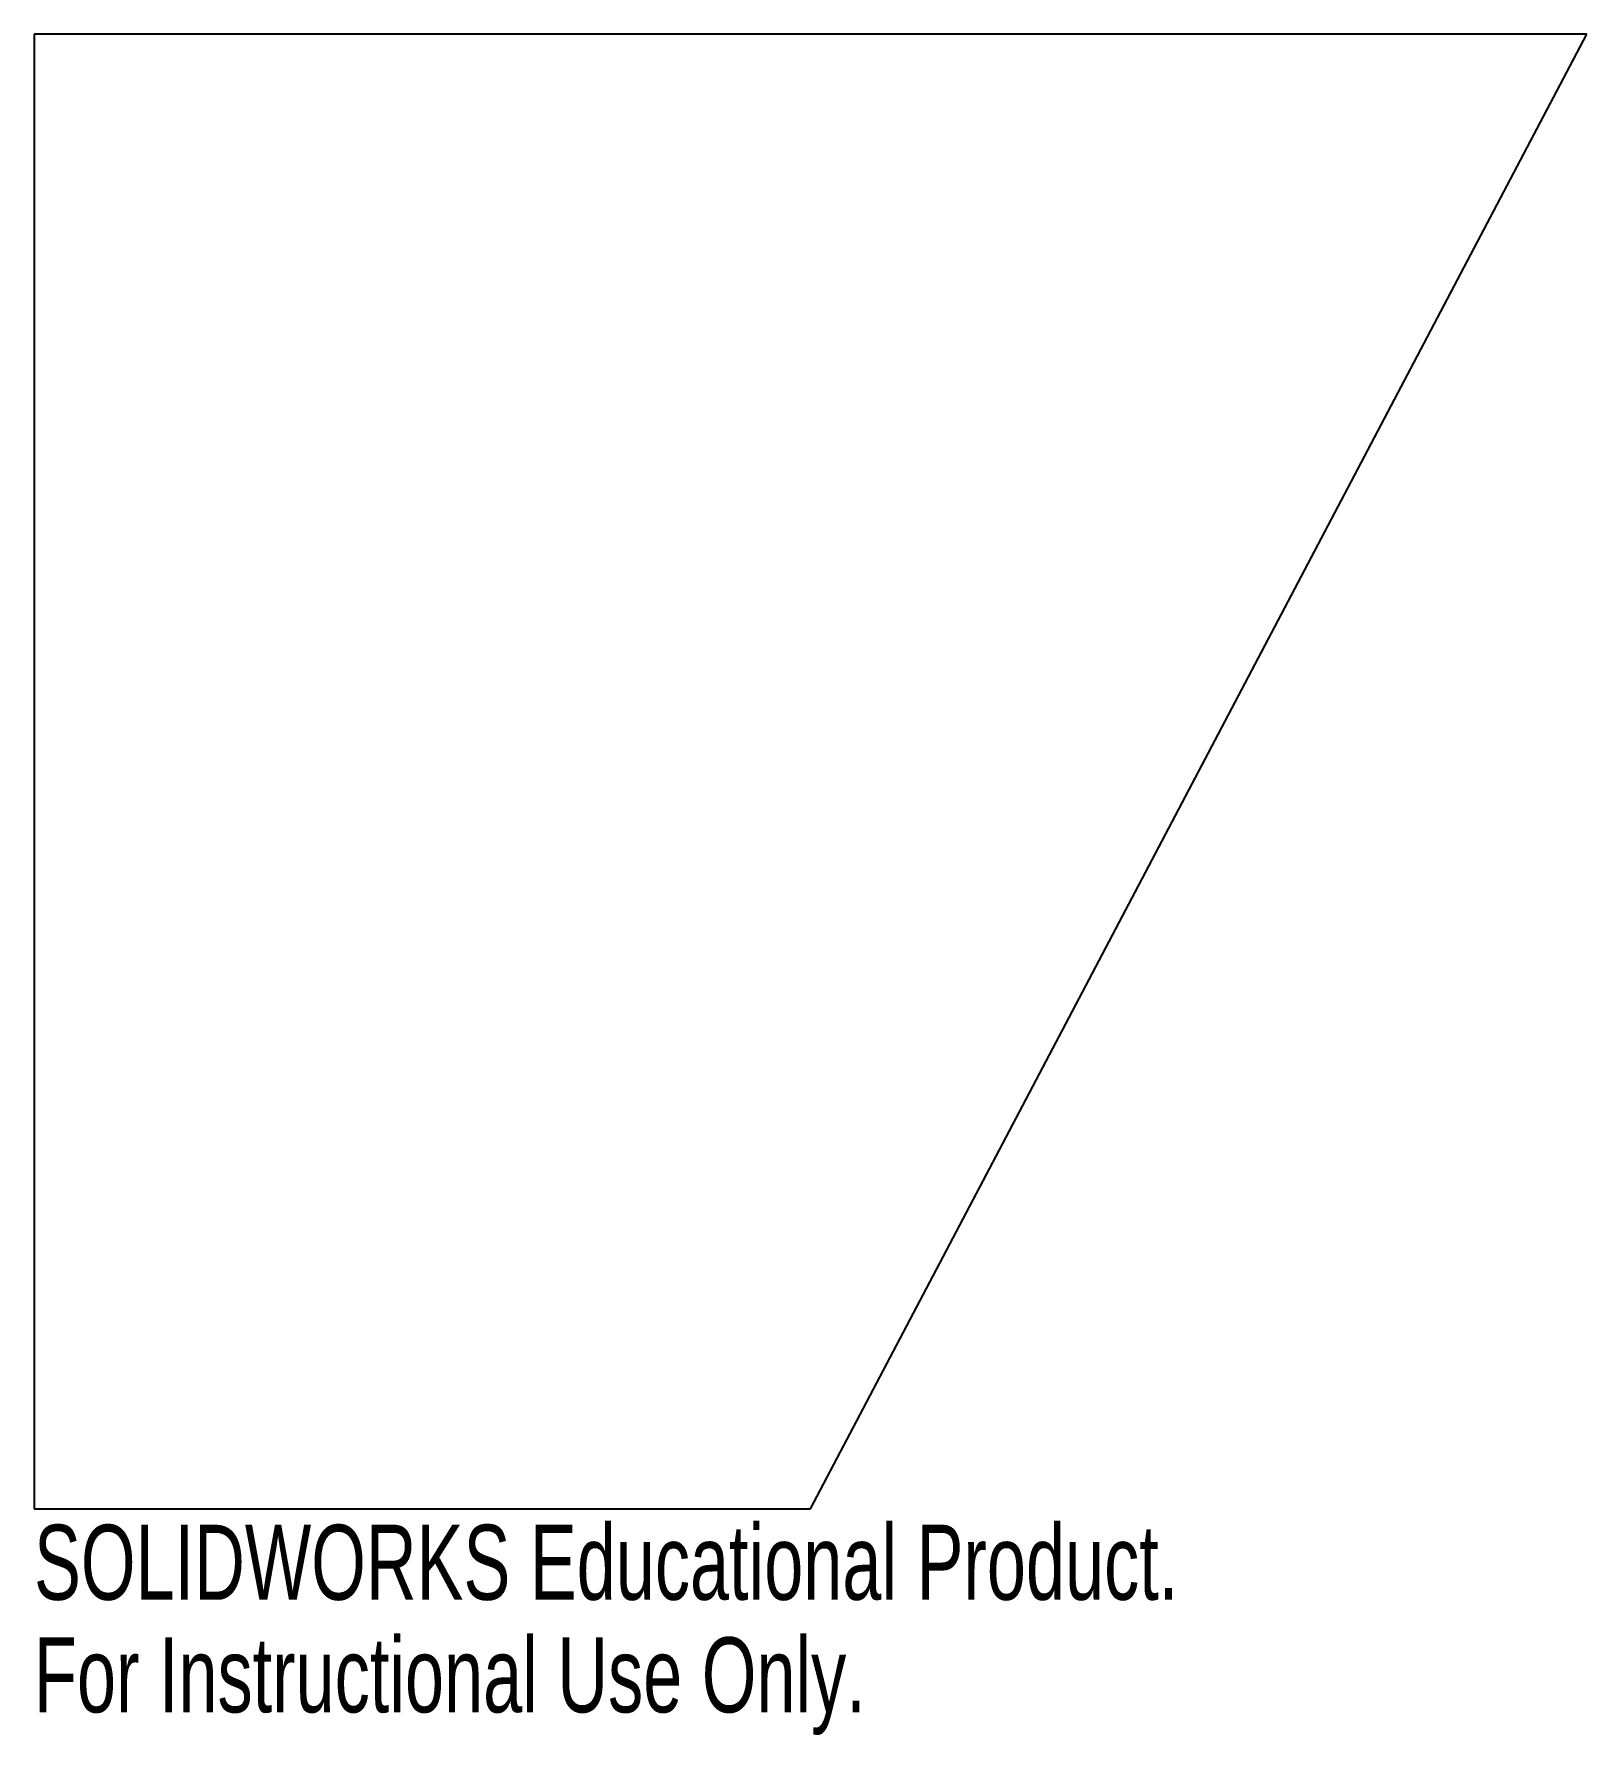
# Model space of a CAD drawing. Header units: millimetres. Extents: x 0 to 100, y -15 to 95.
import ezdxf

# ---------------------------------------------------------------- set-up
doc = ezdxf.new("R2010")
doc.units = ezdxf.units.MM
doc.layers.add('CORTE', color=7, linetype='Continuous')
doc.layers.add('INFORMACION_NO_CORTE', color=8, linetype='Continuous')
doc.styles.add('SLDTEXTSTYLE0', font='TXT', dxfattribs={"width": 0.7})

msp = doc.modelspace()

# ---------------------------------------------------------------- linework, layer by layer
at = {"layer": 'CORTE', "color": 7, "linetype": 'Continuous', "lineweight": 25}
for p, q in [((0, 95), (0, 0)), ((100, 95), (0, 95)), ((50, 0), (100, 95)), ((0, 0), (50, 0))]:
    msp.add_line(p, q, dxfattribs=at)

# ---------------------------------------------------------------- texts
at = {"layer": 'INFORMACION_NO_CORTE', "color": 7, "linetype": 'Continuous', "char_height": 4.8336, "attachment_point": 1, "style": 'SLDTEXTSTYLE0'}
for s, insert in [('SOLIDWORKS Educational Product.', (0, -1.02)), ('For Instructional Use Only.', (0, -8.27))]:
    msp.add_mtext(s, dxfattribs=dict(at, insert=insert))

doc.saveas('drawing.dxf')
